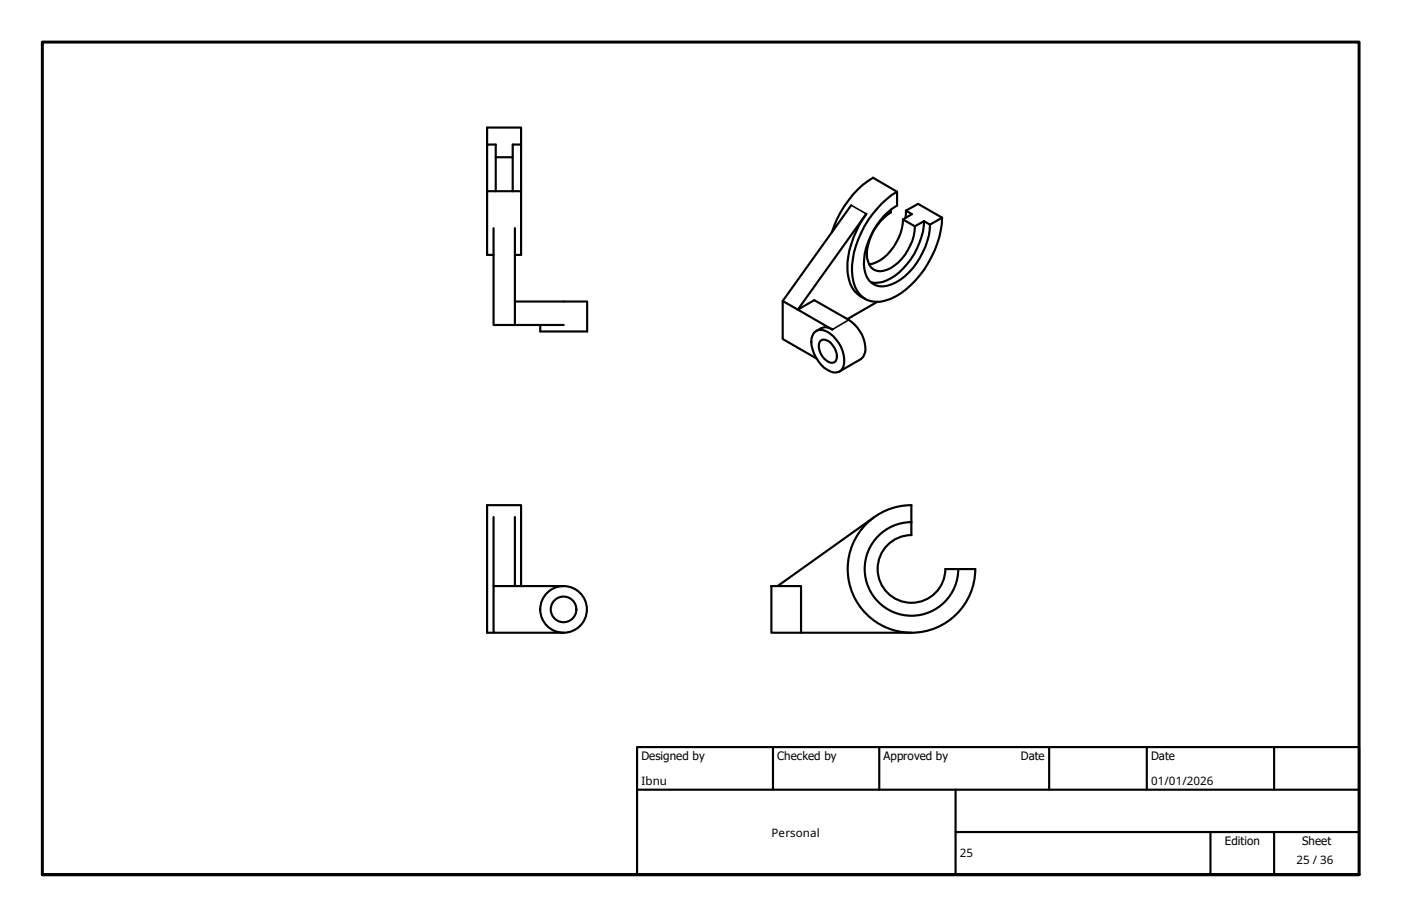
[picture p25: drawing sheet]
<svg xmlns="http://www.w3.org/2000/svg" width="330mm" height="216mm" viewBox="0 0 330 216" stroke-linecap="round" stroke-linejoin="round" font-family="sans-serif">
<defs><g id="words">
<g font-size="2.7">
<text x="151" y="179">Designed by</text>
<text x="183" y="179">Checked by</text>
<text x="208" y="179">Approved by</text>
<text x="240.3" y="178.9">Date</text>
<text x="271" y="178.9">Date</text>
<text x="151" y="184.8">Ibnu</text>
<text x="271" y="184.8">01/01/2026</text>
<text x="181.7" y="197">Personal</text>
<text x="226" y="201.9">25</text>
<text x="288.4" y="199">Edition</text>
<text x="305.2" y="203.4">25 / 36</text>
<text x="306.6" y="199">Sheet</text>
</g>
</g></defs>
<!-- layer: Visible (ISO) -->
<g fill="none" stroke="#000" stroke-width=".51">
<path d="M114.7 34v-4h8v4M116.7 37h4v8M120.7 37v-3h2v11M114.7 45v-11h2v11M114.7 45h8v15h-1.5M114.7 45v15h1.5M116.2 53.7v22.8h5v-22.8M200.4 48.3l-16.1 22.6M209.7 49.3v.7a12.1 12.1 0 0 0-5.5 10.8 3.1 3.1 0 0 0 3.8 3 10 10 0 0 0 6.3-6 10 10 0 0 0 1.1-4.5M211.2 45.1a22.9 22.9 0 0 0-10.6 18.8 7.4 7.4 0 0 0 3.5 6.7 7.4 7.4 0 0 0 6.7-.8 23.5 23.5 0 0 0 11-18.6M212.6 51.7a11.7 11.7 0 0 1-7.2 10.4l-.8 .1M212.6 51.7l2.8 1.6"/>
<path d="M213.3 49.6l-.1 1.7M213.3 49.6l2.9-1.6 5.6 3.2-2.9 1.7M213.3 49.6l1.4 .8-2.1 1.3M217.6 52.1a16.7 16.7 0 0 1-8.9 13.9 5.8 5.8 0 0 1-3.7 .4M217.6 52.1l-2.2 1.2M217.6 52.1l1.3 .8M218.9 52.9a17.1 17.1 0 0 1-8.1 13.6 4.9 4.9 0 0 1-6.1-.4 9.4 9.4 0 0 1-.4-9 16.7 16.7 0 0 1 6.9-8.7v-3.3l-5.7-3.3a23.9 23.9 0 0 0-9.7 12.9M121.2 71h17v7h-11v-1.5M121.2 76.5h11.5M191.6 78.4a2.68 2.68 0 0 1 3.9 .1 7.9 7.9 0 0 1 3.1 7.6 2.09 2.09 0 0 1-3.1 1.3 8.3 8.3 0 0 1-4.4-7.8zM192.2 77.9a3.2 3.2 0 0 1 3.2-.6l.6 .3-8.2-4.7 3.9-2.2 8.1 4.6a8.1 8.1 0 0 1 3.8 7.8l-.5 1.1-.5 .4-4.9 2.8M203.7 70.4a6.7 6.7 0 0 1-4.1-5.9 22 22 0 0 1 4.4-14.1l-16.2 22.5-3.5-2v8.9l7.9 4.6"/>
<path d="M206.6 71.1l-7.1 4M193.2 80.3a2.09 2.09 0 0 1 2.8 1 3.5 3.5 0 0 1 .8 3.7 1.48 1.48 0 0 1-2.3-.2 3.7 3.7 0 0 1-1.3-4.5zM214.6 118.9v7.1M214.6 118.9a15 15 0 0 0-15 15 15 15 0 0 0 15 15.1 15 15 0 0 0 15-15h-7a8 8 0 0 1-8 7.9 8 8 0 0 1-8-7.9 8 8 0 0 1 8-8M116.2 121.7v16.3M121.2 121.7v16.3M122.7 138v-19.1h-8v30.1h1.5M132.7 138h-16.5v11h16.5M181.6 138h7v11h-7zM205.9 121.7l-22.8 16.3M214.6 122.9a11 11 0 0 0-11 11.1 11 11 0 0 0 11 11 11 11 0 0 0 11-11M188.6 149h26"/>
<circle cx="132.7" cy="143.5" r="3"/>
<circle cx="132.7" cy="143.5" r="5.5"/>
</g>
<!-- layer: Visible Narrow (ISO) -->
<path d="M200.4 48.3l3.6 2.1M199.8 75.3l-3.8 2.3" fill="none" stroke="#000" stroke-width=".38"/>
<!-- layer: Border (ISO) -->
<path d="M10 205.9v-196h310v196h-310h310" fill="none" stroke="#000" stroke-width=".7"/>
<!-- layer: Title (ISO) -->
<path d="M150 175.9h170v30h-170zM182 175.9v10M207 175.9v10M247 175.9v10M270 175.9v10M300 175.9v10M150 185.9h170M225 195.9h95M225 185.9v20M285 195.9v10M300 195.9v10" fill="none" stroke="#000" stroke-width=".51"/>
<use href="#words"/>
</svg>
